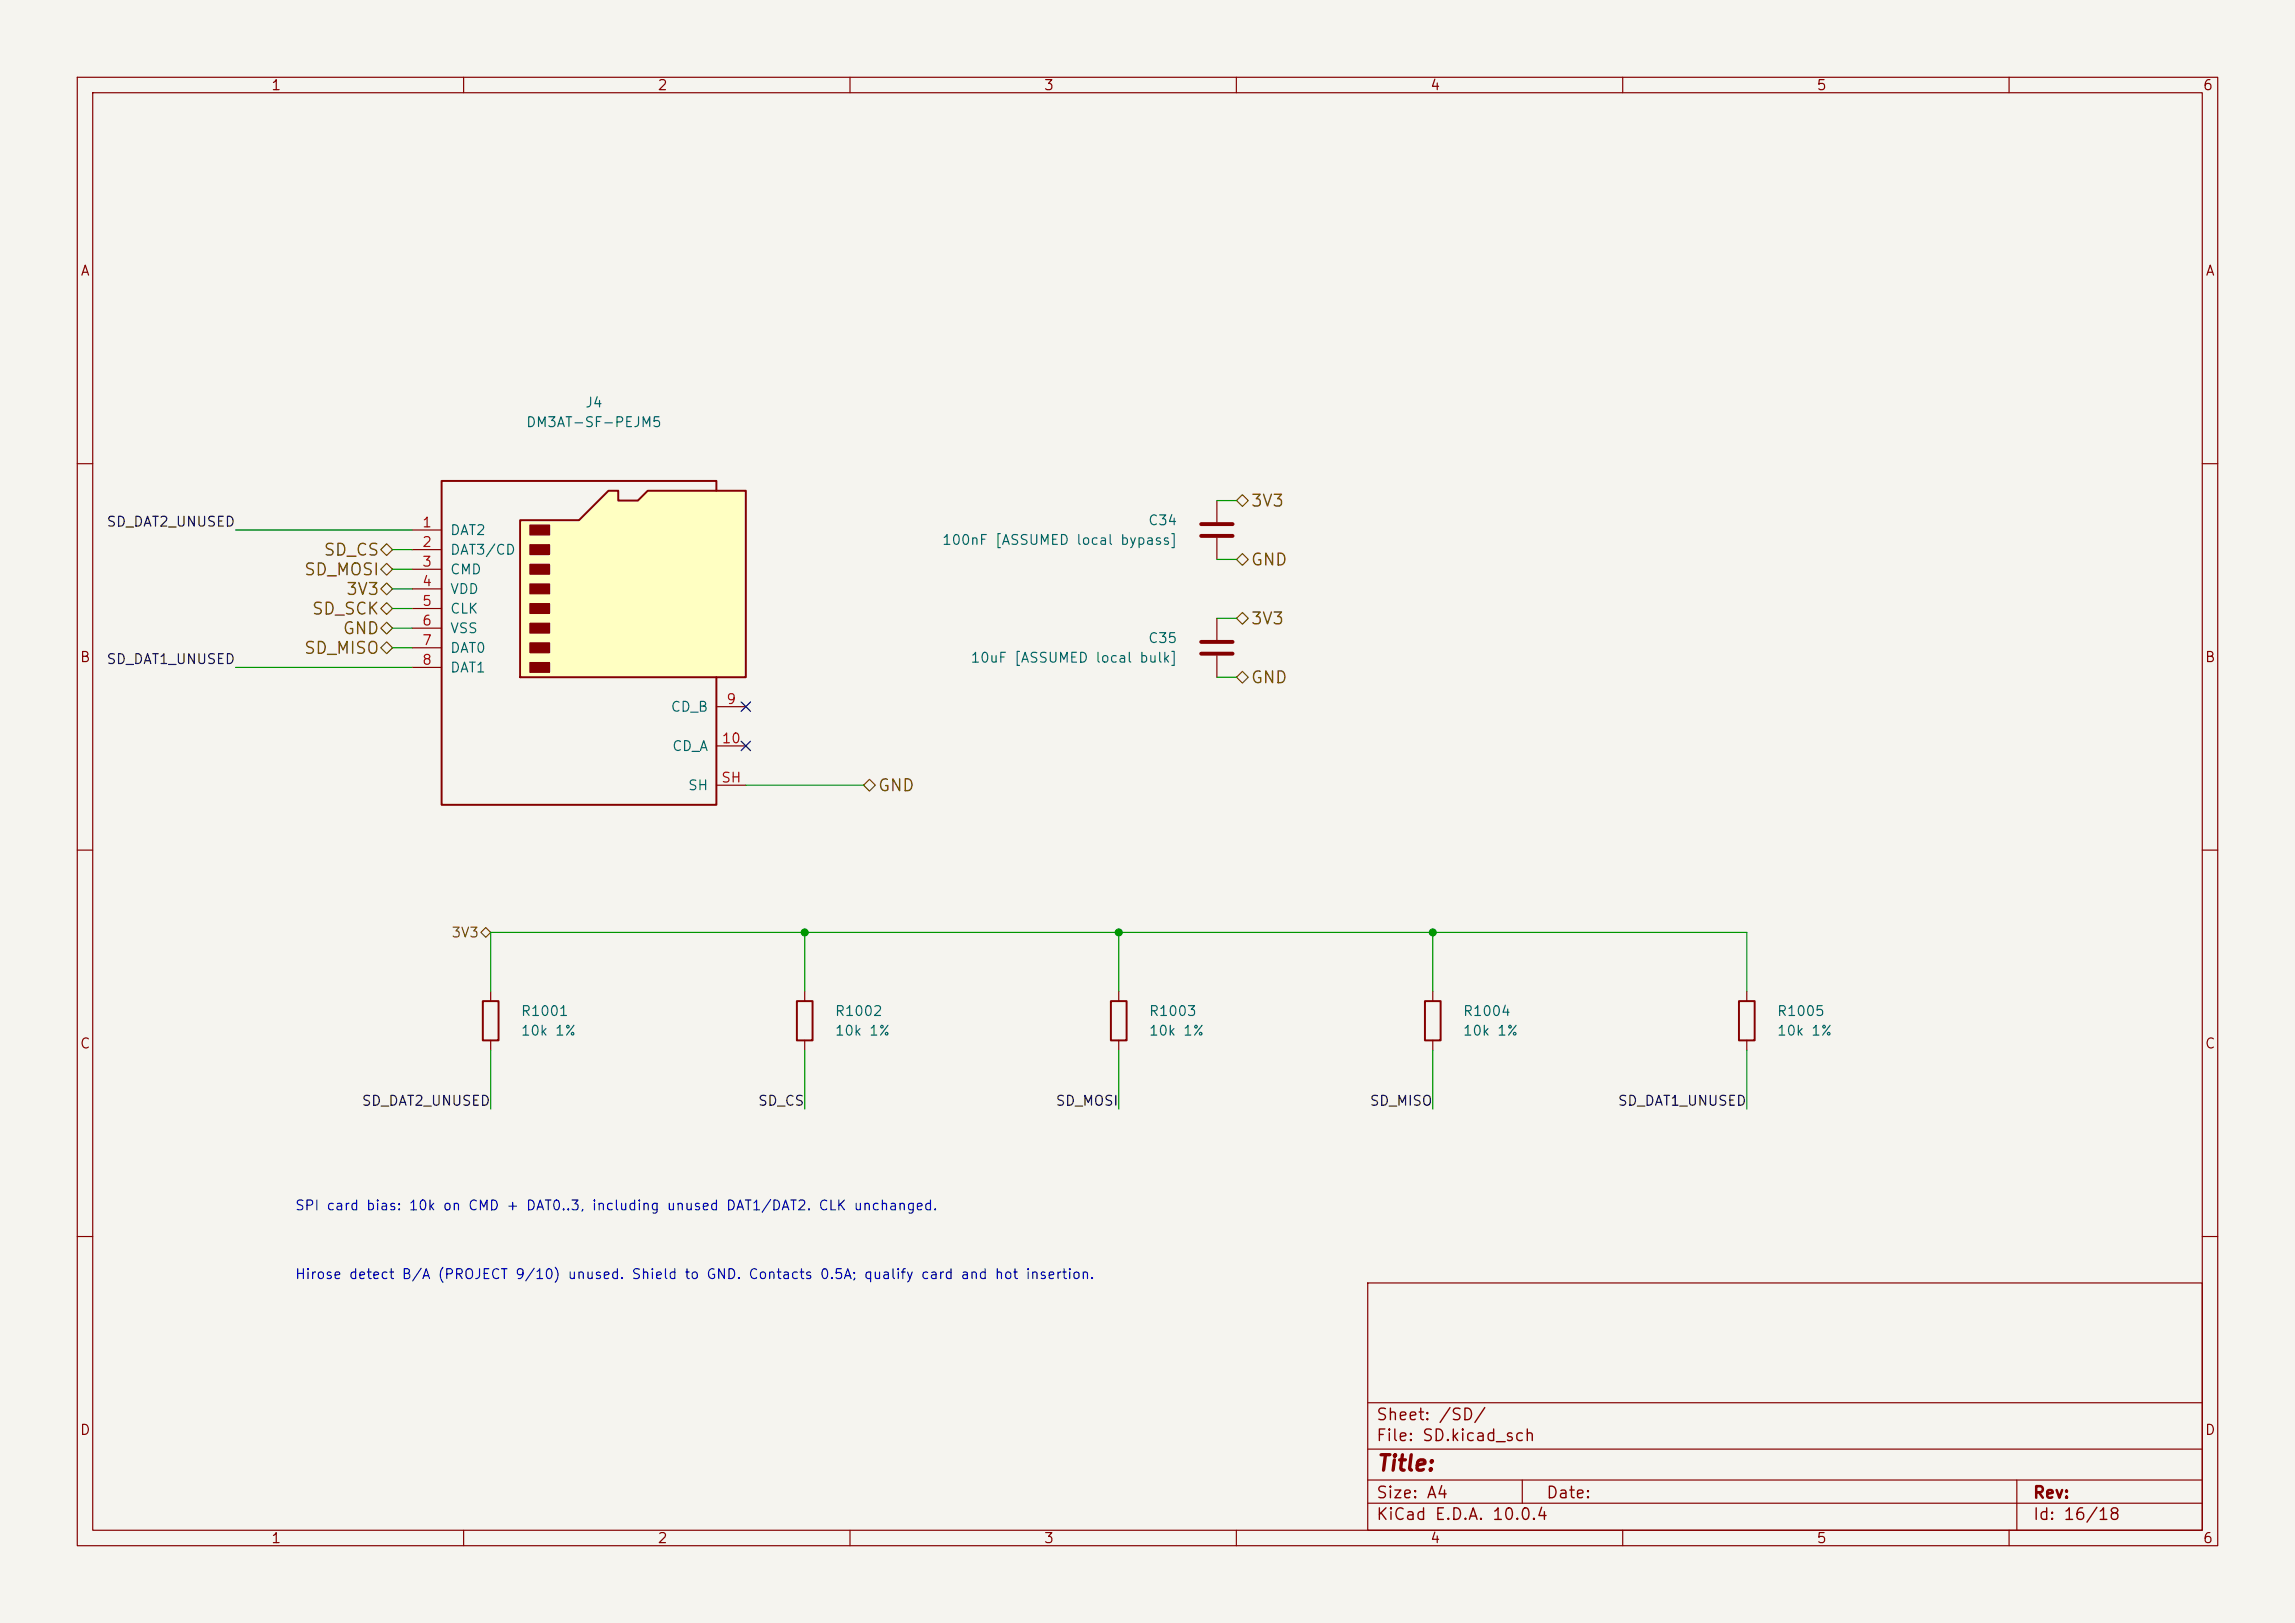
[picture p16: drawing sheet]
(kicad_sch
 (version 20260306)
 (generator "eeschema")
 (generator_version "10.0")
 (paper "A4")
 (lib_symbols
  (symbol "MorpheusHiroseSD:DM3AT_SF_PEJM5"
   (pin_names
    (offset 1.016)) (exclude_from_sim no) (in_bom yes) (on_board yes)
   (in_pos_files yes)
   (duplicate_pin_numbers_are_jumpers no)
   (property "Reference" "J" (at -16.51 15.24 0) (show_name no) (do_not_autoplace no) (effects (font (size 1.27 1.27))))
   (property "Value" "DM3AT_SF_PEJM5" (at 16.51 15.24 0) (show_name no) (do_not_autoplace no) (effects (font (size 1.27 1.27)) (justify right)))
   (property "Footprint" "Morpheus:microSD_Hirose_DM3AT_Primary" (at 29.21 7.62 0) (show_name no) (do_not_autoplace no) (hide yes) (effects (font (size 1.27 1.27))))
   (property "Datasheet" "https://www.hirose.com/en/product/p/CL0609-0031-0-00/documents?path=%2Fapi%2Fv1%2Fproducts%2FCL0609-0031-0-00%2Fdocuments%2Fdrawing_2d%2Fcontent%3Flang%3DEN" (at 0 0 0) (show_name no) (do_not_autoplace no) (hide yes) (effects (font (size 1.27 1.27))))
   (property "Description" "Hirose push-push microSD socket and inserted-card interface proxy" (at 0 0 0) (show_name no) (do_not_autoplace no) (hide yes) (effects (font (size 1.27 1.27))))
   (symbol "DM3AT_SF_PEJM5_0_1"
    (polyline (pts (xy -8.89 -11.43) (xy -8.89 8.89) (xy -1.27 8.89) (xy 2.54 12.7) (xy 3.81 12.7) (xy 3.81 11.43) (xy 6.35 11.43) (xy 7.62 12.7) (xy 20.32 12.7) (xy 20.32 -11.43) (xy -8.89 -11.43)) (stroke (width 0.254) (type default)) (fill (type background)))
    (rectangle (start -7.62 8.255) (end -5.08 6.985) (stroke (width 0) (type default)) (fill (type outline)))
    (rectangle (start -7.62 5.715) (end -5.08 4.445) (stroke (width 0) (type default)) (fill (type outline)))
    (rectangle (start -7.62 3.175) (end -5.08 1.905) (stroke (width 0) (type default)) (fill (type outline)))
    (rectangle (start -7.62 0.635) (end -5.08 -0.635) (stroke (width 0) (type default)) (fill (type outline)))
    (rectangle (start -7.62 -1.905) (end -5.08 -3.175) (stroke (width 0) (type default)) (fill (type outline)))
    (rectangle (start -7.62 -4.445) (end -5.08 -5.715) (stroke (width 0) (type default)) (fill (type outline)))
    (rectangle (start -7.62 -6.985) (end -5.08 -8.255) (stroke (width 0) (type default)) (fill (type outline)))
    (rectangle (start -7.62 -9.525) (end -5.08 -10.795) (stroke (width 0) (type default)) (fill (type outline)))
    (polyline (pts (xy 16.51 12.7) (xy 16.51 13.97) (xy -19.05 13.97) (xy -19.05 -27.94) (xy 16.51 -27.94) (xy 16.51 -11.43)) (stroke (width 0.254) (type default)) (fill (type none))))
   (symbol "DM3AT_SF_PEJM5_1_1"
    (pin bidirectional line (at -22.86 7.62 0) (length 3.81) (name "DAT2" (effects (font (size 1.27 1.27)))) (number "1" (effects (font (size 1.27 1.27)))))
    (pin bidirectional line (at -22.86 5.08 0) (length 3.81) (name "DAT3/CD" (effects (font (size 1.27 1.27)))) (number "2" (effects (font (size 1.27 1.27)))))
    (pin input line (at -22.86 2.54 0) (length 3.81) (name "CMD" (effects (font (size 1.27 1.27)))) (number "3" (effects (font (size 1.27 1.27)))))
    (pin power_in line (at -22.86 0 0) (length 3.81) (name "VDD" (effects (font (size 1.27 1.27)))) (number "4" (effects (font (size 1.27 1.27)))))
    (pin input line (at -22.86 -2.54 0) (length 3.81) (name "CLK" (effects (font (size 1.27 1.27)))) (number "5" (effects (font (size 1.27 1.27)))))
    (pin power_in line (at -22.86 -5.08 0) (length 3.81) (name "VSS" (effects (font (size 1.27 1.27)))) (number "6" (effects (font (size 1.27 1.27)))))
    (pin bidirectional line (at -22.86 -7.62 0) (length 3.81) (name "DAT0" (effects (font (size 1.27 1.27)))) (number "7" (effects (font (size 1.27 1.27)))))
    (pin bidirectional line (at -22.86 -10.16 0) (length 3.81) (name "DAT1" (effects (font (size 1.27 1.27)))) (number "8" (effects (font (size 1.27 1.27)))))
    (pin passive line (at 20.32 -15.24 180) (length 3.81) (name "CD_B" (effects (font (size 1.27 1.27)))) (number "9" (effects (font (size 1.27 1.27)))))
   
(pin passive line (at 20.32 -20.32 180) (length 3.81) (name "CD_A" (effects (font (size 1.27 1.27)))) (number "10" (effects (font (size 1.27 1.27)))))
(pin passive line (at 20.32 -25.4 180) (length 3.81) (name "SH" (effects (font (size 1.27 1.27)))) (number "SH" (effects (font (size 1.27 1.27))))))
   (embedded_fonts no))
  (symbol "Device:C"
   (pin_numbers (hide yes))
   (pin_names
    (offset 0.254)) (exclude_from_sim no) (in_bom yes) (on_board yes)
   (in_pos_files yes)
   (duplicate_pin_numbers_are_jumpers no)
   (property "Reference" "C" (at 0.635 2.54 0) (show_name no) (do_not_autoplace no) (effects (font (size 1.27 1.27)) (justify left)))
   (property "Value" "C" (at 0.635 -2.54 0) (show_name no) (do_not_autoplace no) (effects (font (size 1.27 1.27)) (justify left)))
   (property "Footprint" "" (at 0.9652 -3.81 0) (show_name no) (do_not_autoplace no) (hide yes) (effects (font (size 1.27 1.27))))
   (property "Datasheet" "" (at 0 0 0) (show_name no) (do_not_autoplace no) (hide yes) (effects (font (size 1.27 1.27))))
   (property "Description" "Unpolarized capacitor" (at 0 0 0) (show_name no) (do_not_autoplace no) (hide yes) (effects (font (size 1.27 1.27))))
   (symbol "C_0_1"
    (polyline (pts (xy -2.032 0.762) (xy 2.032 0.762)) (stroke (width 0.508) (type default)) (fill (type none)))
    (polyline (pts (xy -2.032 -0.762) (xy 2.032 -0.762)) (stroke (width 0.508) (type default)) (fill (type none))))
   (symbol "C_1_1"
    (pin passive line (at 0 3.81 270) (length 2.794) (name "" (effects (font (size 1.27 1.27)))) (number "1" (effects (font (size 1.27 1.27)))))
    (pin passive line (at 0 -3.81 90) (length 2.794) (name "" (effects (font (size 1.27 1.27)))) (number "2" (effects (font (size 1.27 1.27))))))
   (embedded_fonts no))
 
  (symbol "Device:R"
   (pin_numbers (hide yes))
   (pin_names
    (offset 0)) (exclude_from_sim no) (in_bom yes) (on_board yes)
   (in_pos_files yes)
   (duplicate_pin_numbers_are_jumpers no)
   (property "Reference" "R" (at 2.032 0 90) (show_name no) (do_not_autoplace no) (effects (font (size 1.27 1.27))))
   (property "Value" "R" (at 0 0 90) (show_name no) (do_not_autoplace no) (effects (font (size 1.27 1.27))))
   (property "Footprint" "" (at -1.778 0 90) (show_name no) (do_not_autoplace no) (hide yes) (effects (font (size 1.27 1.27))))
   (property "Datasheet" "" (at 0 0 0) (show_name no) (do_not_autoplace no) (hide yes) (effects (font (size 1.27 1.27))))
   (property "Description" "Resistor" (at 0 0 0) (show_name no) (do_not_autoplace no) (hide yes) (effects (font (size 1.27 1.27))))
   (symbol "R_0_1"
    (rectangle (start -1.016 -2.54) (end 1.016 2.54) (stroke (width 0.254) (type default)) (fill (type none))))
   (symbol "R_1_1"
    (pin passive line (at 0 3.81 270) (length 1.27) (name "" (effects (font (size 1.27 1.27)))) (number "1" (effects (font (size 1.27 1.27)))))
    (pin passive line (at 0 -3.81 90) (length 1.27) (name "" (effects (font (size 1.27 1.27)))) (number "2" (effects (font (size 1.27 1.27))))))
   (embedded_fonts no)))
 
 (no_connect
  (at 96.52 91.44))
 
 (hierarchical_label "3V3"
  (shape bidirectional)
  (at 160.02 64.77 0)
  (effects (font (size 1.524 1.524)) (justify left)))
 (hierarchical_label "SD_MOSI"
  (shape bidirectional)
  (at 50.8 73.66 180)
  (effects (font (size 1.524 1.524)) (justify right)))
 (hierarchical_label "3V3"
  (shape bidirectional)
  (at 160.02 80.01 0)
  (effects (font (size 1.524 1.524)) (justify left)))
 (hierarchical_label "GND"
  (shape bidirectional)
  (at 50.8 81.28 180)
  (effects (font (size 1.524 1.524)) (justify right)))
 (hierarchical_label "3V3"
  (shape bidirectional)
  (at 50.8 76.2 180)
  (effects (font (size 1.524 1.524)) (justify right)))
 (hierarchical_label "SD_SCK"
  (shape bidirectional)
  (at 50.8 78.74 180)
  (effects (font (size 1.524 1.524)) (justify right)))
 (hierarchical_label "SD_CS"
  (shape bidirectional)
  (at 50.8 71.12 180)
  (effects (font (size 1.524 1.524)) (justify right)))
 (hierarchical_label "GND"
  (shape bidirectional)
  (at 160.02 72.39 0)
  (effects (font (size 1.524 1.524)) (justify left)))
 (hierarchical_label "SD_MISO"
  (shape bidirectional)
  (at 50.8 83.82 180)
  (effects (font (size 1.524 1.524)) (justify right)))
 (hierarchical_label "GND"
  (shape bidirectional)
  (at 160.02 87.63 0)
  (effects (font (size 1.524 1.524)) (justify left)))
 (symbol
  (lib_id "Device:C")
  (at 157.48 83.82 0)
  (unit 1)
  (body_style 1)
  (exclude_from_sim no)
  (in_bom yes)
  (on_board yes)
  (in_pos_files yes)
  (dnp no)
  (property "Reference" "C35" (at 152.4 82.55 0) (show_name no) (do_not_autoplace no) (effects (font (size 1.27 1.27)) (justify right)))
  (property "Value" "10uF [ASSUMED local bulk]" (at 152.4 85.09 0) (show_name no) (do_not_autoplace no) (effects (font (size 1.27 1.27)) (justify right)))
  (property "Footprint" "Morpheus_Power_Reviewed:Samsung_C1210" (at 157.48 83.82 0) (hide yes) (show_name no) (do_not_autoplace no) (effects (font (size 1.27 1.27))))
  (property "Datasheet" "https://product.samsungsem.com/mlcc/CL32B106KBJNNN.do" (at 157.48 83.82 0) (hide yes) (show_name no) (do_not_autoplace no) (effects (font (size 1.27 1.27))))
  (property "Description" "" (at 157.48 83.82 0) (show_name no) (do_not_autoplace no) (effects (font (size 1.27 1.27))))
  (pin "2")
  (pin "1")
  
(property "ManufacturerPartNumber" "CL32B106KBJNNNE" (at 157.48 83.82 0) (hide yes) (effects (font (size 1.27 1.27))))

(property "Manufacturer" "Samsung Electro-Mechanics" (at 157.48 83.82 0) (hide yes) (effects (font (size 1.27 1.27))))

(property "RatedVoltage" "50V" (at 157.48 83.82 0) (hide yes) (effects (font (size 1.27 1.27))))

(property "Dielectric" "X7R" (at 157.48 83.82 0) (hide yes) (effects (font (size 1.27 1.27))))

(property "CapacitanceTolerance" "10%" (at 157.48 83.82 0) (hide yes) (effects (font (size 1.27 1.27))))

(property "CandidateScope" "EXACT_PRIMARY_NOMINAL_PRESERVED; EFFECTIVE_C_LOOP_ASSEMBLY_QUALIFICATION_HELD; PROVISIONAL_SD_LOCAL_DECOUPLING_ROLE_NOT_SOCKET_REQUIREMENT" (at 157.48 83.82 0) (hide yes) (effects (font (size 1.27 1.27))))

(property "LCSC" "C138687" (at 157.48 83.82 0) (hide yes) (effects (font (size 1.27 1.27)))))
 (symbol
  (lib_id "Device:C")
  (at 157.48 68.58 0)
  (unit 1)
  (body_style 1)
  (exclude_from_sim no)
  (in_bom yes)
  (on_board yes)
  (in_pos_files yes)
  (dnp no)
  (property "Reference" "C34" (at 152.4 67.31 0) (show_name no) (do_not_autoplace no) (effects (font (size 1.27 1.27)) (justify right)))
  (property "Value" "100nF [ASSUMED local bypass]" (at 152.4 69.85 0) (show_name no) (do_not_autoplace no) (effects (font (size 1.27 1.27)) (justify right)))
  (property "Footprint" "Morpheus_Power_Reviewed:Samsung_C0603" (at 157.48 68.58 0) (hide yes) (show_name no) (do_not_autoplace no) (effects (font (size 1.27 1.27))))
  (property "Datasheet" "https://product.samsungsem.com/mlcc/CL10B104KB8NNN.do" (at 157.48 68.58 0) (hide yes) (show_name no) (do_not_autoplace no) (effects (font (size 1.27 1.27))))
  (property "Description" "" (at 157.48 68.58 0) (show_name no) (do_not_autoplace no) (effects (font (size 1.27 1.27))))
  (pin "1")
  (pin "2")
  
(property "ManufacturerPartNumber" "CL10B104KB8NNNC" (at 157.48 68.58 0) (hide yes) (effects (font (size 1.27 1.27))))

(property "Manufacturer" "Samsung Electro-Mechanics" (at 157.48 68.58 0) (hide yes) (effects (font (size 1.27 1.27))))

(property "RatedVoltage" "50V" (at 157.48 68.58 0) (hide yes) (effects (font (size 1.27 1.27))))

(property "Dielectric" "X7R" (at 157.48 68.58 0) (hide yes) (effects (font (size 1.27 1.27))))

(property "CapacitanceTolerance" "10%" (at 157.48 68.58 0) (hide yes) (effects (font (size 1.27 1.27))))

(property "CandidateScope" "EXACT_PRIMARY_NOMINAL_PRESERVED; EFFECTIVE_C_LOOP_ASSEMBLY_QUALIFICATION_HELD; PROVISIONAL_SD_LOCAL_DECOUPLING_ROLE_NOT_SOCKET_REQUIREMENT" (at 157.48 68.58 0) (hide yes) (effects (font (size 1.27 1.27)))))
 (symbol
  (lib_id "MorpheusHiroseSD:DM3AT_SF_PEJM5")
  (at 76.2 76.2 0)
  (unit 1)
  (body_style 1)
  (exclude_from_sim no)
  (in_bom yes)
  (on_board yes)
  (in_pos_files yes)
  (dnp no)
  (property "Reference" "J4" (at 76.835 52.07 0) (show_name no) (do_not_autoplace no) (effects (font (size 1.27 1.27))))
  (property "Value" "DM3AT-SF-PEJM5" (at 76.835 54.61 0) (show_name no) (do_not_autoplace no) (effects (font (size 1.27 1.27))))
  (property "Footprint" "Morpheus:microSD_Hirose_DM3AT_Primary" (at 76.2 76.2 0) (hide yes) (show_name no) (do_not_autoplace no) (effects (font (size 1.27 1.27))))
  (property "Datasheet" "https://www.hirose.com/en/product/p/CL0609-0031-0-00/documents?path=%2Fapi%2Fv1%2Fproducts%2FCL0609-0031-0-00%2Fdocuments%2Fdrawing_2d%2Fcontent%3Flang%3DEN" (at 76.2 76.2 0) (hide yes) (show_name no) (do_not_autoplace no) (effects (font (size 1.27 1.27))))
  (property "Description" "Hirose push-push microSD socket and inserted-card interface proxy"
 (hide yes) (at 76.2 76.2 0) (show_name no) (do_not_autoplace no) (effects (font (size 1.27 1.27))))
  (property "Comment" "Primary8contact map retained; PROJECT9B/10A are unused detection contacts, separate SH to board GND. 0.5A contacts; exact card/current/hot-insert/enclosure/assembly qualification required." (at 76.2 76.2 0) (hide yes) (show_name no) (do_not_autoplace no) (effects (font (size 1.27 1.27))))
  (pin "9")
  (pin "6")
  (pin "4")
  (pin "3")
  (pin "7")
  (pin "2")
  (pin "1")
  (pin "8")
  (pin "5")
  (property "ManufacturerPartNumber" "DM3AT-SF-PEJM5" (at 76.2 76.2 0) (hide yes) (effects (font (size 1.27 1.27))))
(property "Manufacturer" "Hirose Electric" (at 76.2 76.2 0) (hide yes) (effects (font (size 1.27 1.27))))
(property "ManufacturerCode" "CL0609-0031-0-00" (at 76.2 76.2 0) (hide yes) (effects (font (size 1.27 1.27))))
(property "LCSC" "" (at 76.2 76.2 0) (hide yes) (effects (font (size 1.27 1.27))))
(property "PinMapBasis" "MANUFACTURER1to8; PROJECT9_EQUALS_DETECT_B_TOP; PROJECT10_EQUALS_DETECT_A_SIDE; SH_FOUR_METAL_RETENTION_LANDS" (at 76.2 76.2 0) (hide yes) (effects (font (size 1.27 1.27))))
(property "CandidateScope" "EXACT_EDC325165_REV4_PRIMARY_LANDS; CARD_INTERFACE_TYPES_RETAINED; STENCIL0.12_PROCESS_CURRENT_MECHANICAL_INCOMING_HELD" (at 76.2 76.2 0) (hide yes) (effects (font (size 1.27 1.27))))
(pin "10")
(pin "SH"))
 (sheet_instances
  (path ""
   (page "1")))

 (wire
  (pts (xy 157.48 64.77) (xy 160.02 64.77))
  (stroke (width 0) (type default)))
 (wire
  (pts (xy 53.34 73.66) (xy 50.8 73.66))
  (stroke (width 0) (type default)))
 (wire
  (pts (xy 157.48 80.01) (xy 160.02 80.01))
  (stroke (width 0) (type default)))
 (wire
  (pts (xy 53.34 81.28) (xy 50.8 81.28))
  (stroke (width 0) (type default)))
 (wire
  (pts (xy 53.34 76.2) (xy 50.8 76.2))
  (stroke (width 0) (type default)))
 (wire
  (pts (xy 53.34 78.74) (xy 50.8 78.74))
  (stroke (width 0) (type default)))
 (wire
  (pts (xy 53.34 71.12) (xy 50.8 71.12))
  (stroke (width 0) (type default)))
 (wire
  (pts (xy 157.48 72.39) (xy 160.02 72.39))
  (stroke (width 0) (type default)))
 (wire
  (pts (xy 53.34 83.82) (xy 50.8 83.82))
  (stroke (width 0) (type default)))
 (wire
  (pts (xy 157.48 87.63) (xy 160.02 87.63))
  (stroke (width 0) (type default)))

(wire (pts (xy 53.34 68.58) (xy 30.48 68.58)) (stroke (width 0) (type default)))
(label "SD_DAT2_UNUSED" (at 30.48 68.58 0) (effects (font (size 1.27 1.27)) (justify right bottom)))
(wire (pts (xy 53.34 86.36) (xy 30.48 86.36)) (stroke (width 0) (type default)))
(label "SD_DAT1_UNUSED" (at 30.48 86.36 0) (effects (font (size 1.27 1.27)) (justify right bottom)))
(wire (pts (xy 63.5 120.65) (xy 226.06 120.65)) (stroke (width 0) (type default)))
(hierarchical_label "3V3" (shape bidirectional) (at 63.5 120.65 180) (effects (font (size 1.27 1.27)) (justify right)))
(wire (pts (xy 63.5 120.65) (xy 63.5 128.27)) (stroke (width 0) (type default)))
(wire (pts (xy 63.5 135.89) (xy 63.5 143.51)) (stroke (width 0) (type default)))
(label "SD_DAT2_UNUSED" (at 63.5 143.51 0) (effects (font (size 1.27 1.27)) (justify right bottom)))
(symbol (lib_id "Device:R") (at 63.5 132.08 0) (unit 1) (in_bom yes) (on_board yes) (dnp no) (property "Reference" "R1001" (at 67.31 130.81 0) (effects (font (size 1.27 1.27)) (justify left)))(property "Value" "10k 1%" (at 67.31 133.35000000000002 0) (effects (font (size 1.27 1.27)) (justify left)))(property "Footprint" "Morpheus:R_0603_1608Metric" (at 63.5 132.08 0) (effects (font (size 1.27 1.27)) (justify left) (hide yes)))(property "Datasheet" "https://yageogroup.com/content/datasheet/asset/file/PYU-RC_GROUP_51_ROHS_L" (at 63.5 132.08 0) (effects (font (size 1.27 1.27)) (justify left) (hide yes)))(property "ManufacturerPartNumber" "RC0603FR-0710KL" (at 63.5 132.08 0) (effects (font (size 1.27 1.27)) (justify left) (hide yes)))(property "LCSC" "C98220" (at 63.5 132.08 0) (effects (font (size 1.27 1.27)) (justify left) (hide yes)))(pin "1")(pin "2"))
(wire (pts (xy 104.14 120.65) (xy 104.14 128.27)) (stroke (width 0) (type default)))
(wire (pts (xy 104.14 135.89) (xy 104.14 143.51)) (stroke (width 0) (type default)))
(label "SD_CS" (at 104.14 143.51 0) (effects (font (size 1.27 1.27)) (justify right bottom)))
(junction (at 104.14 120.65) (diameter 0) (color 0 0 0 0))
(symbol (lib_id "Device:R") (at 104.14 132.08 0) (unit 1) (in_bom yes) (on_board yes) (dnp no) (property "Reference" "R1002" (at 107.95 130.81 0) (effects (font (size 1.27 1.27)) (justify left)))(property "Value" "10k 1%" (at 107.95 133.35000000000002 0) (effects (font (size 1.27 1.27)) (justify left)))(property "Footprint" "Morpheus:R_0603_1608Metric" (at 104.14 132.08 0) (effects (font (size 1.27 1.27)) (justify left) (hide yes)))(property "Datasheet" "https://yageogroup.com/content/datasheet/asset/file/PYU-RC_GROUP_51_ROHS_L" (at 104.14 132.08 0) (effects (font (size 1.27 1.27)) (justify left) (hide yes)))(property "ManufacturerPartNumber" "RC0603FR-0710KL" (at 104.14 132.08 0) (effects (font (size 1.27 1.27)) (justify left) (hide yes)))(property "LCSC" "C98220" (at 104.14 132.08 0) (effects (font (size 1.27 1.27)) (justify left) (hide yes)))(pin "1")(pin "2"))
(wire (pts (xy 144.78 120.65) (xy 144.78 128.27)) (stroke (width 0) (type default)))
(wire (pts (xy 144.78 135.89) (xy 144.78 143.51)) (stroke (width 0) (type default)))
(label "SD_MOSI" (at 144.78 143.51 0) (effects (font (size 1.27 1.27)) (justify right bottom)))
(junction (at 144.78 120.65) (diameter 0) (color 0 0 0 0))
(symbol (lib_id "Device:R") (at 144.78 132.08 0) (unit 1) (in_bom yes) (on_board yes) (dnp no) (property "Reference" "R1003" (at 148.59 130.81 0) (effects (font (size 1.27 1.27)) (justify left)))(property "Value" "10k 1%" (at 148.59 133.35000000000002 0) (effects (font (size 1.27 1.27)) (justify left)))(property "Footprint" "Morpheus:R_0603_1608Metric" (at 144.78 132.08 0) (effects (font (size 1.27 1.27)) (justify left) (hide yes)))(property "Datasheet" "https://yageogroup.com/content/datasheet/asset/file/PYU-RC_GROUP_51_ROHS_L" (at 144.78 132.08 0) (effects (font (size 1.27 1.27)) (justify left) (hide yes)))(property "ManufacturerPartNumber" "RC0603FR-0710KL" (at 144.78 132.08 0) (effects (font (size 1.27 1.27)) (justify left) (hide yes)))(property "LCSC" "C98220" (at 144.78 132.08 0) (effects (font (size 1.27 1.27)) (justify left) (hide yes)))(pin "1")(pin "2"))
(wire (pts (xy 185.42 120.65) (xy 185.42 128.27)) (stroke (width 0) (type default)))
(wire (pts (xy 185.42 135.89) (xy 185.42 143.51)) (stroke (width 0) (type default)))
(label "SD_MISO" (at 185.42 143.51 0) (effects (font (size 1.27 1.27)) (justify right bottom)))
(junction (at 185.42 120.65) (diameter 0) (color 0 0 0 0))
(symbol (lib_id "Device:R") (at 185.42 132.08 0) (unit 1) (in_bom yes) (on_board yes) (dnp no) (property "Reference" "R1004" (at 189.23 130.81 0) (effects (font (size 1.27 1.27)) (justify left)))(property "Value" "10k 1%" (at 189.23 133.35000000000002 0) (effects (font (size 1.27 1.27)) (justify left)))(property "Footprint" "Morpheus:R_0603_1608Metric" (at 185.42 132.08 0) (effects (font (size 1.27 1.27)) (justify left) (hide yes)))(property "Datasheet" "https://yageogroup.com/content/datasheet/asset/file/PYU-RC_GROUP_51_ROHS_L" (at 185.42 132.08 0) (effects (font (size 1.27 1.27)) (justify left) (hide yes)))(property "ManufacturerPartNumber" "RC0603FR-0710KL" (at 185.42 132.08 0) (effects (font (size 1.27 1.27)) (justify left) (hide yes)))(property "LCSC" "C98220" (at 185.42 132.08 0) (effects (font (size 1.27 1.27)) (justify left) (hide yes)))(pin "1")(pin "2"))
(wire (pts (xy 226.06 120.65) (xy 226.06 128.27)) (stroke (width 0) (type default)))
(wire (pts (xy 226.06 135.89) (xy 226.06 143.51)) (stroke (width 0) (type default)))
(label "SD_DAT1_UNUSED" (at 226.06 143.51 0) (effects (font (size 1.27 1.27)) (justify right bottom)))
(symbol (lib_id "Device:R") (at 226.06 132.08 0) (unit 1) (in_bom yes) (on_board yes) (dnp no) (property "Reference" "R1005" (at 229.87 130.81 0) (effects (font (size 1.27 1.27)) (justify left)))(property "Value" "10k 1%" (at 229.87 133.35000000000002 0) (effects (font (size 1.27 1.27)) (justify left)))(property "Footprint" "Morpheus:R_0603_1608Metric" (at 226.06 132.08 0) (effects (font (size 1.27 1.27)) (justify left) (hide yes)))(property "Datasheet" "https://yageogroup.com/content/datasheet/asset/file/PYU-RC_GROUP_51_ROHS_L" (at 226.06 132.08 0) (effects (font (size 1.27 1.27)) (justify left) (hide yes)))(property "ManufacturerPartNumber" "RC0603FR-0710KL" (at 226.06 132.08 0) (effects (font (size 1.27 1.27)) (justify left) (hide yes)))(property "LCSC" "C98220" (at 226.06 132.08 0) (effects (font (size 1.27 1.27)) (justify left) (hide yes)))(pin "1")(pin "2"))
(text "SPI card bias: 10k on CMD + DAT0..3, including unused DAT1/DAT2. CLK unchanged." (at 38.1 156.21 0) (effects (font (size 1.27 1.27)) (justify left)))
(no_connect (at 96.52 96.52))
(wire (pts (xy 96.52 101.6) (xy 111.76 101.6)) (stroke (width 0) (type default)))
(hierarchical_label "GND" (shape bidirectional) (at 111.76 101.6 0) (effects (font (size 1.524 1.524)) (justify left)))
(text "Hirose detect B/A (PROJECT 9/10) unused. Shield to GND. Contacts 0.5A; qualify card and hot insertion." (at 38.1 165.1 0) (effects (font (size 1.27 1.27)) (justify left))))
